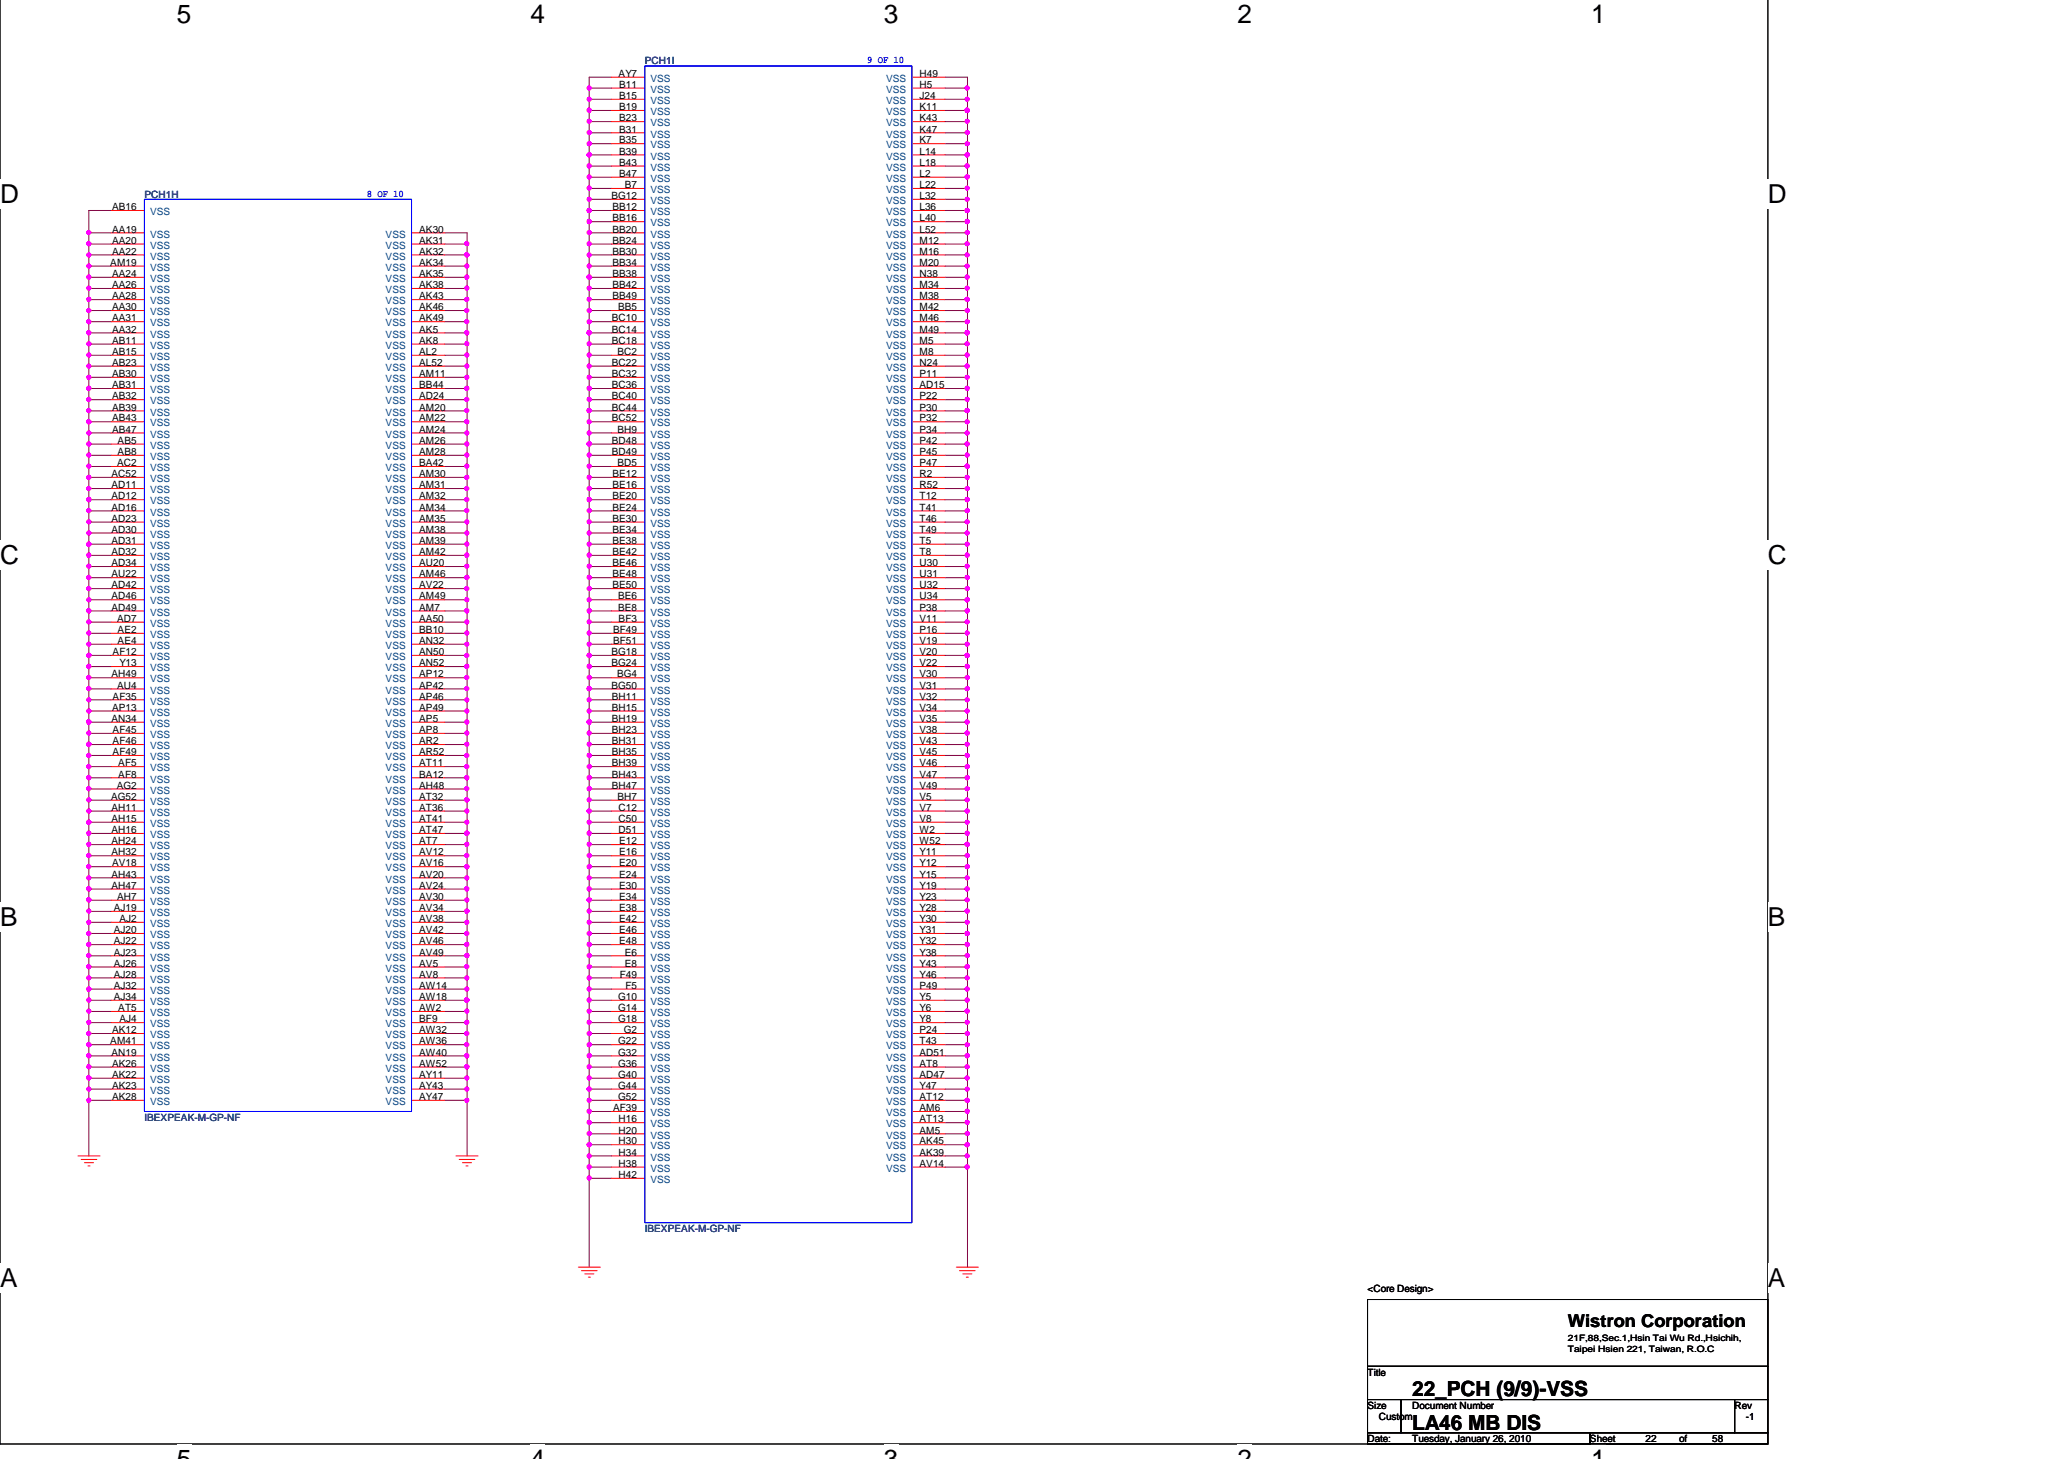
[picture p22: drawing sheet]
<svg xmlns="http://www.w3.org/2000/svg" width="297mm" height="210mm" viewBox="0 0 297 210" stroke-linecap="round" stroke-linejoin="round" font-family="sans-serif">
<defs><g id="words">
<g font-size="3.8">
<text x="25.4" y="3.3">5</text>
<text x="76.3" y="3.3">4</text>
<text x="127.2" y="3.3">3</text>
<text x="178.1" y="3.3">2</text>
<text x="229" y="3.3">1</text>
<text x="0" y="29.2">D</text>
<text x="254.4" y="29.2">D</text>
<text x="0" y="81.2">C</text>
<text x="254.4" y="81.2">C</text>
<text x="0" y="133.2">B</text>
<text x="254.4" y="133.2">B</text>
<text x="0" y="185.1">A</text>
<text x="254.4" y="185.1">A</text>
</g>
<g font-size="3">
<text x="203.2" y="200.9">22_PCH (9/9)-VSS</text>
<text x="203.2" y="205.7">LA46 MB DIS</text>
</g>
<text font-size="2.5" x="225.6" y="190.9">Wistron Corporation</text>
<g font-size="1.4">
<text x="89" y="11.1">AY7</text>
<text x="132.3" y="11.1">H49</text>
<text x="89.1" y="12.6">B11</text>
<text x="89.1" y="14.2">B15</text>
<text x="89.1" y="15.8">B19</text>
<text x="89.1" y="17.5">B23</text>
<text x="132.3" y="15.8">K11</text>
<text x="132.3" y="17.5">K43</text>
<text x="132.3" y="12.6">H5</text>
<text x="132.3" y="14.2">J24</text>
<text x="89.1" y="19.1">B31</text>
<text x="89.1" y="20.6">B35</text>
<text x="89.1" y="22.2">B39</text>
<text x="89.1" y="23.8">B43</text>
<text x="132.3" y="19.1">K47</text>
<text x="132.3" y="20.6">K7</text>
<text x="132.3" y="22.2">L14</text>
<text x="132.3" y="23.8">L18</text>
<text x="88" y="28.6">BG12</text>
<text x="89.1" y="25.5">B47</text>
<text x="89.9" y="27.1">B7</text>
<text x="132.3" y="25.5">L2</text>
<text x="132.3" y="27.1">L22</text>
<text x="132.3" y="28.6">L32</text>
<text x="16.1" y="33.5">AA19</text>
<text x="16.1" y="35.1">AA20</text>
<text x="16.1" y="30.2">AB16</text>
<text x="60.3" y="33.5">AK30</text>
<text x="60.3" y="35.1">AK31</text>
<text x="88.1" y="30.2">BB12</text>
<text x="88.1" y="31.8">BB16</text>
<text x="88.1" y="33.5">BB20</text>
<text x="88.1" y="35.1">BB24</text>
<text x="132.3" y="30.2">L36</text>
<text x="132.3" y="31.8">L40</text>
<text x="132.3" y="33.5">L52</text>
<text x="132.3" y="35.1">M12</text>
<text x="15.9" y="38.2">AM19</text>
<text x="16.1" y="36.6">AA22</text>
<text x="16.1" y="39.8">AA24</text>
<text x="16.1" y="41.5">AA26</text>
<text x="60.3" y="36.6">AK32</text>
<text x="60.3" y="38.2">AK34</text>
<text x="60.3" y="39.8">AK35</text>
<text x="60.3" y="41.5">AK38</text>
<text x="88.1" y="36.6">BB30</text>
<text x="88.1" y="38.2">BB34</text>
<text x="88.1" y="39.8">BB38</text>
<text x="88.1" y="41.5">BB42</text>
<text x="132.3" y="36.6">M16</text>
<text x="132.3" y="38.2">M20</text>
<text x="132.3" y="39.8">N38</text>
<text x="132.3" y="41.5">M34</text>
<text x="16.1" y="43.1">AA28</text>
<text x="16.1" y="44.6">AA30</text>
<text x="16.1" y="46.2">AA31</text>
<text x="16.1" y="47.9">AA32</text>
<text x="60.3" y="43.1">AK43</text>
<text x="60.3" y="44.6">AK46</text>
<text x="60.3" y="46.2">AK49</text>
<text x="60.3" y="47.9">AK5</text>
<text x="88.1" y="46.2">BC10</text>
<text x="88.1" y="47.9">BC14</text>
<text x="88.1" y="43.1">BB49</text>
<text x="88.9" y="44.6">BB5</text>
<text x="132.3" y="43.1">M38</text>
<text x="132.3" y="44.6">M42</text>
<text x="132.3" y="46.2">M46</text>
<text x="132.3" y="47.9">M49</text>
<text x="16.1" y="49.5">AB11</text>
<text x="16.1" y="51.1">AB15</text>
<text x="16.1" y="52.6">AB23</text>
<text x="60.3" y="49.5">AK8</text>
<text x="60.3" y="51.1">AL2</text>
<text x="60.3" y="52.6">AL52</text>
<text x="88.1" y="49.5">BC18</text>
<text x="88.1" y="52.6">BC22</text>
<text x="88.9" y="51.1">BC2</text>
<text x="132.3" y="49.5">M5</text>
<text x="132.3" y="51.1">M8</text>
<text x="132.3" y="52.6">N24</text>
<text x="16.1" y="54.2">AB30</text>
<text x="16.1" y="55.9">AB31</text>
<text x="16.1" y="57.5">AB32</text>
<text x="16.1" y="59.1">AB39</text>
<text x="60.3" y="54.2">AM11</text>
<text x="60.3" y="59.1">AM20</text>
<text x="60.3" y="57.5">AD24</text>
<text x="60.3" y="55.9">BB44</text>
<text x="88.1" y="54.2">BC32</text>
<text x="88.1" y="55.9">BC36</text>
<text x="88.1" y="57.5">BC40</text>
<text x="88.1" y="59.1">BC44</text>
<text x="132.3" y="54.2">P11</text>
<text x="132.3" y="57.5">P22</text>
<text x="132.3" y="59.1">P30</text>
<text x="132.3" y="55.9">AD15</text>
<text x="16.1" y="60.6">AB43</text>
<text x="16.1" y="62.2">AB47</text>
<text x="16.9" y="63.9">AB5</text>
<text x="16.9" y="65.5">AB8</text>
<text x="60.3" y="60.6">AM22</text>
<text x="60.3" y="62.2">AM24</text>
<text x="60.3" y="63.9">AM26</text>
<text x="60.3" y="65.5">AM28</text>
<text x="88.1" y="60.6">BC52</text>
<text x="88.1" y="63.9">BD48</text>
<text x="88.1" y="65.5">BD49</text>
<text x="88.9" y="62.2">BH9</text>
<text x="132.3" y="60.6">P32</text>
<text x="132.3" y="62.2">P34</text>
<text x="132.3" y="63.9">P42</text>
<text x="132.3" y="65.5">P45</text>
<text x="16" y="68.6">AC52</text>
<text x="16" y="70.2">AD11</text>
<text x="16" y="71.9">AD12</text>
<text x="16.8" y="67.1">AC2</text>
<text x="60.3" y="68.6">AM30</text>
<text x="60.3" y="70.2">AM31</text>
<text x="60.3" y="71.9">AM32</text>
<text x="60.3" y="67.1">BA42</text>
<text x="88.1" y="68.6">BE12</text>
<text x="88.1" y="70.2">BE16</text>
<text x="88.1" y="71.9">BE20</text>
<text x="88.9" y="67.1">BD5</text>
<text x="132.3" y="67.1">P47</text>
<text x="132.3" y="68.6">R2</text>
<text x="132.3" y="70.2">R52</text>
<text x="132.3" y="71.9">T12</text>
<text x="16" y="73.5">AD16</text>
<text x="16" y="75.1">AD23</text>
<text x="16" y="76.6">AD30</text>
<text x="60.3" y="73.5">AM34</text>
<text x="60.3" y="75.1">AM35</text>
<text x="60.3" y="76.6">AM38</text>
<text x="88.1" y="73.5">BE24</text>
<text x="88.1" y="75.1">BE30</text>
<text x="88.1" y="76.6">BE34</text>
<text x="132.3" y="73.5">T41</text>
<text x="132.3" y="75.1">T46</text>
<text x="132.3" y="76.6">T49</text>
<text x="16" y="78.2">AD31</text>
<text x="16" y="79.9">AD32</text>
<text x="16" y="81.5">AD34</text>
<text x="16" y="83.1">AU22</text>
<text x="60.3" y="78.2">AM39</text>
<text x="60.3" y="79.9">AM42</text>
<text x="60.3" y="81.5">AU20</text>
<text x="60.3" y="83.1">AM46</text>
<text x="88.1" y="78.2">BE38</text>
<text x="88.1" y="79.9">BE42</text>
<text x="88.1" y="81.5">BE46</text>
<text x="88.1" y="83.1">BE48</text>
<text x="132.3" y="78.2">T5</text>
<text x="132.3" y="79.9">T8</text>
<text x="132.3" y="81.5">U30</text>
<text x="132.3" y="83.1">U31</text>
<text x="16" y="84.6">AD42</text>
<text x="16" y="86.2">AD46</text>
<text x="16" y="87.9">AD49</text>
<text x="16.8" y="89.5">AD7</text>
<text x="60.3" y="84.6">AV22</text>
<text x="60.3" y="86.2">AM49</text>
<text x="60.3" y="87.9">AM7</text>
<text x="60.3" y="89.5">AA50</text>
<text x="88.1" y="84.6">BE50</text>
<text x="88.9" y="86.2">BE6</text>
<text x="88.9" y="87.9">BE8</text>
<text x="89" y="89.5">BF3</text>
<text x="132.3" y="84.6">U32</text>
<text x="132.3" y="86.2">U34</text>
<text x="132.3" y="87.9">P38</text>
<text x="132.3" y="89.5">V11</text>
<text x="16.2" y="94.2">AF12</text>
<text x="16.9" y="91.1">AE2</text>
<text x="16.9" y="92.6">AE4</text>
<text x="17.2" y="95.9">Y13</text>
<text x="60.3" y="91.1">BB10</text>
<text x="60.3" y="92.6">AN32</text>
<text x="60.3" y="94.2">AN50</text>
<text x="60.3" y="95.9">AN52</text>
<text x="88" y="94.2">BG18</text>
<text x="88" y="95.9">BG24</text>
<text x="88.2" y="91.1">BF49</text>
<text x="88.2" y="92.6">BF51</text>
<text x="132.3" y="91.1">P16</text>
<text x="132.3" y="92.6">V19</text>
<text x="132.3" y="94.2">V20</text>
<text x="132.3" y="95.9">V22</text>
<text x="16" y="97.5">AH49</text>
<text x="16.2" y="100.6">AF35</text>
<text x="16.8" y="99.1">AU4</text>
<text x="60.3" y="97.5">AP12</text>
<text x="60.3" y="99.1">AP42</text>
<text x="60.3" y="100.6">AP46</text>
<text x="88" y="99.1">BG50</text>
<text x="88.1" y="100.6">BH11</text>
<text x="88.8" y="97.5">BG4</text>
<text x="132.3" y="97.5">V30</text>
<text x="132.3" y="99.1">V31</text>
<text x="132.3" y="100.6">V32</text>
<text x="16" y="103.9">AN34</text>
<text x="16.1" y="102.2">AP13</text>
<text x="16.2" y="105.5">AF45</text>
<text x="16.2" y="107.1">AF46</text>
<text x="60.3" y="102.2">AP49</text>
<text x="60.3" y="103.9">AP5</text>
<text x="60.3" y="105.5">AP8</text>
<text x="60.3" y="107.1">AR2</text>
<text x="88.1" y="102.2">BH15</text>
<text x="88.1" y="103.9">BH19</text>
<text x="88.1" y="105.5">BH23</text>
<text x="88.1" y="107.1">BH31</text>
<text x="132.3" y="102.2">V34</text>
<text x="132.3" y="103.9">V35</text>
<text x="132.3" y="105.5">V38</text>
<text x="132.3" y="107.1">V43</text>
<text x="16.2" y="108.6">AF49</text>
<text x="16.8" y="113.5">AG2</text>
<text x="17" y="110.3">AF5</text>
<text x="17" y="111.9">AF8</text>
<text x="60.3" y="108.6">AR52</text>
<text x="60.3" y="110.3">AT11</text>
<text x="60.3" y="111.9">BA12</text>
<text x="60.3" y="113.5">AH48</text>
<text x="88.1" y="108.6">BH35</text>
<text x="88.1" y="110.3">BH39</text>
<text x="88.1" y="111.9">BH43</text>
<text x="88.1" y="113.5">BH47</text>
<text x="132.3" y="108.6">V45</text>
<text x="132.3" y="110.3">V46</text>
<text x="132.3" y="111.9">V47</text>
<text x="132.3" y="113.5">V49</text>
<text x="16" y="115.1">AG52</text>
<text x="16" y="116.6">AH11</text>
<text x="16" y="118.3">AH15</text>
<text x="16" y="119.9">AH16</text>
<text x="60.3" y="115.1">AT32</text>
<text x="60.3" y="116.6">AT36</text>
<text x="60.3" y="118.3">AT41</text>
<text x="60.3" y="119.9">AT47</text>
<text x="88.9" y="115.1">BH7</text>
<text x="89" y="116.6">C12</text>
<text x="89" y="118.3">C50</text>
<text x="89" y="119.9">D51</text>
<text x="132.3" y="115.1">V5</text>
<text x="132.3" y="116.6">V7</text>
<text x="132.3" y="118.3">V8</text>
<text x="132.3" y="119.9">W2</text>
<text x="16" y="121.5">AH24</text>
<text x="16" y="123.1">AH32</text>
<text x="16.1" y="124.6">AV18</text>
<text x="60.3" y="121.5">AT7</text>
<text x="60.3" y="123.1">AV12</text>
<text x="60.3" y="124.6">AV16</text>
<text x="89.1" y="121.5">E12</text>
<text x="89.1" y="123.1">E16</text>
<text x="89.1" y="124.6">E20</text>
<text x="132.3" y="121.5">W52</text>
<text x="132.3" y="123.1">Y11</text>
<text x="132.3" y="124.6">Y12</text>
<text x="16" y="126.3">AH43</text>
<text x="16" y="127.9">AH47</text>
<text x="16.4" y="131.1">AJ19</text>
<text x="16.8" y="129.5">AH7</text>
<text x="60.3" y="126.3">AV20</text>
<text x="60.3" y="127.9">AV24</text>
<text x="60.3" y="129.5">AV30</text>
<text x="60.3" y="131.1">AV34</text>
<text x="89.1" y="126.3">E24</text>
<text x="89.1" y="127.9">E30</text>
<text x="89.1" y="129.5">E34</text>
<text x="89.1" y="131.1">E38</text>
<text x="132.3" y="126.3">Y15</text>
<text x="132.3" y="127.9">Y19</text>
<text x="132.3" y="129.5">Y23</text>
<text x="132.3" y="131.1">Y28</text>
<text x="16.4" y="134.3">AJ20</text>
<text x="16.4" y="135.9">AJ22</text>
<text x="16.4" y="137.5">AJ23</text>
<text x="17.2" y="132.6">AJ2</text>
<text x="60.3" y="132.6">AV38</text>
<text x="60.3" y="134.3">AV42</text>
<text x="60.3" y="135.9">AV46</text>
<text x="60.3" y="137.5">AV49</text>
<text x="89.1" y="132.6">E42</text>
<text x="89.1" y="134.3">E46</text>
<text x="89.1" y="135.9">E48</text>
<text x="89.9" y="137.5">E6</text>
<text x="132.3" y="132.6">Y30</text>
<text x="132.3" y="134.3">Y31</text>
<text x="132.3" y="135.9">Y32</text>
<text x="132.3" y="137.5">Y38</text>
<text x="16.4" y="139.1">AJ26</text>
<text x="16.4" y="140.6">AJ28</text>
<text x="16.4" y="142.3">AJ32</text>
<text x="16.4" y="143.9">AJ34</text>
<text x="60.3" y="139.1">AV5</text>
<text x="60.3" y="140.6">AV8</text>
<text x="60.3" y="142.3">AW14</text>
<text x="60.3" y="143.9">AW18</text>
<text x="89" y="143.9">G10</text>
<text x="89.2" y="140.6">F49</text>
<text x="89.9" y="139.1">E8</text>
<text x="90" y="142.3">F5</text>
<text x="132.3" y="139.1">Y43</text>
<text x="132.3" y="140.6">Y46</text>
<text x="132.3" y="143.9">Y5</text>
<text x="132.3" y="142.3">P49</text>
<text x="16.1" y="148.6">AK12</text>
<text x="17" y="145.5">AT5</text>
<text x="17.2" y="147.1">AJ4</text>
<text x="60.3" y="145.5">AW2</text>
<text x="60.3" y="147.1">BF9</text>
<text x="60.3" y="148.6">AW32</text>
<text x="89" y="145.5">G14</text>
<text x="89" y="147.1">G18</text>
<text x="89.8" y="148.6">G2</text>
<text x="132.3" y="145.5">Y6</text>
<text x="132.3" y="147.1">Y8</text>
<text x="132.3" y="148.6">P24</text>
<text x="15.9" y="150.3">AM41</text>
<text x="16" y="151.9">AN19</text>
<text x="16.1" y="153.5">AK26</text>
<text x="16.1" y="155.1">AK22</text>
<text x="60.3" y="150.3">AW36</text>
<text x="60.3" y="151.9">AW40</text>
<text x="60.3" y="153.5">AW52</text>
<text x="60.3" y="155.1">AY11</text>
<text x="89" y="150.3">G22</text>
<text x="89" y="151.9">G32</text>
<text x="89" y="153.5">G36</text>
<text x="89" y="155.1">G40</text>
<text x="132.3" y="150.3">T43</text>
<text x="132.3" y="151.9">AD51</text>
<text x="132.3" y="153.5">AT8</text>
<text x="132.3" y="155.1">AD47</text>
<text x="16.1" y="156.6">AK23</text>
<text x="16.1" y="158.3">AK28</text>
<text x="60.3" y="156.6">AY43</text>
<text x="60.3" y="158.3">AY47</text>
<text x="88.2" y="159.9">AF39</text>
<text x="89" y="156.6">G44</text>
<text x="89" y="158.3">G52</text>
<text x="89" y="161.5">H16</text>
<text x="132.3" y="156.6">Y47</text>
<text x="132.3" y="158.3">AT12</text>
<text x="132.3" y="159.9">AM6</text>
<text x="132.3" y="161.5">AT13</text>
<text x="89" y="163.1">H20</text>
<text x="89" y="164.6">H30</text>
<text x="89" y="166.3">H34</text>
<text x="89" y="167.9">H38</text>
<text x="132.3" y="163.1">AM5</text>
<text x="132.3" y="164.6">AK45</text>
<text x="132.3" y="166.3">AK39</text>
<text x="132.3" y="167.9">AV14</text>
<text x="89" y="169.5">H42</text>
<text x="196.8" y="185.9">&lt;Core Design&gt;</text>
<text x="196.8" y="197.9">Title</text>
<text x="196.8" y="202.7">Size</text>
<text x="203.2" y="202.7">Document Number</text>
<text x="249.6" y="202.7">Rev</text>
<text x="196.8" y="207.5">Date:</text>
<text x="198.4" y="204.3">Custom</text>
<text x="203.2" y="207.5">Tuesday, January 26, 2010</text>
<text x="228.8" y="207.5">Sheet</text>
<text x="236.8" y="207.5">22</text>
<text x="241.6" y="207.5">of</text>
<text x="246.4" y="207.5">58</text>
<text x="251.2" y="204.3">-1</text>
</g>
<g font-size="1.4" fill="#000080">
<text x="92.8" y="9.2">PCH1I</text>
<text x="20.8" y="28.5">PCH1H</text>
<text x="20.8" y="161.3">IBEXPEAK-M-GP-NF</text>
<text x="92.8" y="177.3">IBEXPEAK-M-GP-NF</text>
</g>
<g font-size="1.4" fill="#004080">
<text x="93.6" y="11.8">VSS</text>
<text x="127.5" y="11.8">VSS</text>
<text x="93.6" y="13.3">VSS</text>
<text x="93.6" y="15">VSS</text>
<text x="93.6" y="16.6">VSS</text>
<text x="127.5" y="16.6">VSS</text>
<text x="127.5" y="13.3">VSS</text>
<text x="127.5" y="15">VSS</text>
<text x="93.6" y="18.2">VSS</text>
<text x="93.6" y="19.8">VSS</text>
<text x="93.6" y="21.4">VSS</text>
<text x="93.6" y="23">VSS</text>
<text x="127.5" y="19.8">VSS</text>
<text x="127.5" y="21.4">VSS</text>
<text x="127.5" y="23">VSS</text>
<text x="127.5" y="18.2">VSS</text>
<text x="93.6" y="24.6">VSS</text>
<text x="93.6" y="26.2">VSS</text>
<text x="93.6" y="27.8">VSS</text>
<text x="93.6" y="29.4">VSS</text>
<text x="127.5" y="24.6">VSS</text>
<text x="127.5" y="26.2">VSS</text>
<text x="127.5" y="27.8">VSS</text>
<text x="127.5" y="29.4">VSS</text>
<text x="21.6" y="34.2">VSS</text>
<text x="21.6" y="35.8">VSS</text>
<text x="21.6" y="31">VSS</text>
<text x="55.5" y="34.2">VSS</text>
<text x="55.5" y="35.8">VSS</text>
<text x="93.6" y="31">VSS</text>
<text x="93.6" y="32.6">VSS</text>
<text x="93.6" y="34.2">VSS</text>
<text x="93.6" y="35.8">VSS</text>
<text x="127.5" y="31">VSS</text>
<text x="127.5" y="32.6">VSS</text>
<text x="127.5" y="34.2">VSS</text>
<text x="127.5" y="35.8">VSS</text>
<text x="21.6" y="37.4">VSS</text>
<text x="21.6" y="40.6">VSS</text>
<text x="21.6" y="39">VSS</text>
<text x="55.5" y="37.4">VSS</text>
<text x="55.5" y="39">VSS</text>
<text x="55.5" y="40.6">VSS</text>
<text x="93.6" y="37.4">VSS</text>
<text x="93.6" y="39">VSS</text>
<text x="93.6" y="40.6">VSS</text>
<text x="127.5" y="37.4">VSS</text>
<text x="127.5" y="39">VSS</text>
<text x="127.5" y="40.6">VSS</text>
<text x="21.6" y="42.2">VSS</text>
<text x="21.6" y="43.8">VSS</text>
<text x="21.6" y="45.4">VSS</text>
<text x="21.6" y="47">VSS</text>
<text x="55.5" y="42.2">VSS</text>
<text x="55.5" y="43.8">VSS</text>
<text x="55.5" y="45.4">VSS</text>
<text x="55.5" y="47">VSS</text>
<text x="93.6" y="42.2">VSS</text>
<text x="93.6" y="43.8">VSS</text>
<text x="93.6" y="45.4">VSS</text>
<text x="93.6" y="47">VSS</text>
<text x="127.5" y="42.2">VSS</text>
<text x="127.5" y="43.8">VSS</text>
<text x="127.5" y="45.4">VSS</text>
<text x="127.5" y="47">VSS</text>
<text x="21.6" y="48.6">VSS</text>
<text x="21.6" y="50.2">VSS</text>
<text x="21.6" y="51.8">VSS</text>
<text x="21.6" y="53.4">VSS</text>
<text x="55.5" y="48.6">VSS</text>
<text x="55.5" y="50.2">VSS</text>
<text x="55.5" y="51.8">VSS</text>
<text x="55.5" y="53.4">VSS</text>
<text x="93.6" y="48.6">VSS</text>
<text x="93.6" y="50.2">VSS</text>
<text x="93.6" y="51.8">VSS</text>
<text x="93.6" y="53.4">VSS</text>
<text x="127.5" y="48.6">VSS</text>
<text x="127.5" y="50.2">VSS</text>
<text x="127.5" y="51.8">VSS</text>
<text x="127.5" y="53.4">VSS</text>
<text x="21.6" y="55">VSS</text>
<text x="21.6" y="56.6">VSS</text>
<text x="21.6" y="58.2">VSS</text>
<text x="21.6" y="59.8">VSS</text>
<text x="55.5" y="55">VSS</text>
<text x="55.5" y="59.8">VSS</text>
<text x="55.5" y="58.2">VSS</text>
<text x="55.5" y="56.6">VSS</text>
<text x="93.6" y="55">VSS</text>
<text x="93.6" y="56.6">VSS</text>
<text x="93.6" y="58.2">VSS</text>
<text x="93.6" y="59.8">VSS</text>
<text x="127.5" y="55">VSS</text>
<text x="127.5" y="58.2">VSS</text>
<text x="127.5" y="59.8">VSS</text>
<text x="127.5" y="56.6">VSS</text>
<text x="21.6" y="61.4">VSS</text>
<text x="21.6" y="63">VSS</text>
<text x="21.6" y="64.6">VSS</text>
<text x="55.5" y="61.4">VSS</text>
<text x="55.5" y="63">VSS</text>
<text x="55.5" y="64.6">VSS</text>
<text x="93.6" y="61.4">VSS</text>
<text x="93.6" y="63">VSS</text>
<text x="93.6" y="64.6">VSS</text>
<text x="127.5" y="61.4">VSS</text>
<text x="127.5" y="63">VSS</text>
<text x="127.5" y="64.6">VSS</text>
<text x="21.6" y="66.2">VSS</text>
<text x="21.6" y="67.8">VSS</text>
<text x="21.6" y="69.4">VSS</text>
<text x="21.6" y="71">VSS</text>
<text x="55.5" y="66.2">VSS</text>
<text x="55.5" y="69.4">VSS</text>
<text x="55.5" y="71">VSS</text>
<text x="55.5" y="67.8">VSS</text>
<text x="93.6" y="66.2">VSS</text>
<text x="93.6" y="67.8">VSS</text>
<text x="93.6" y="69.4">VSS</text>
<text x="93.6" y="71">VSS</text>
<text x="127.5" y="66.2">VSS</text>
<text x="127.5" y="67.8">VSS</text>
<text x="127.5" y="69.4">VSS</text>
<text x="127.5" y="71">VSS</text>
<text x="21.6" y="72.6">VSS</text>
<text x="21.6" y="74.2">VSS</text>
<text x="21.6" y="75.8">VSS</text>
<text x="21.6" y="77.4">VSS</text>
<text x="55.5" y="72.6">VSS</text>
<text x="55.5" y="74.2">VSS</text>
<text x="55.5" y="75.8">VSS</text>
<text x="55.5" y="77.4">VSS</text>
<text x="93.6" y="72.6">VSS</text>
<text x="93.6" y="74.2">VSS</text>
<text x="93.6" y="75.8">VSS</text>
<text x="93.6" y="77.4">VSS</text>
<text x="127.5" y="72.6">VSS</text>
<text x="127.5" y="74.2">VSS</text>
<text x="127.5" y="75.8">VSS</text>
<text x="127.5" y="77.4">VSS</text>
<text x="21.6" y="79">VSS</text>
<text x="21.6" y="80.6">VSS</text>
<text x="21.6" y="82.2">VSS</text>
<text x="21.6" y="83.8">VSS</text>
<text x="55.5" y="79">VSS</text>
<text x="55.5" y="80.6">VSS</text>
<text x="55.5" y="82.2">VSS</text>
<text x="55.5" y="83.8">VSS</text>
<text x="93.6" y="79">VSS</text>
<text x="93.6" y="80.6">VSS</text>
<text x="93.6" y="82.2">VSS</text>
<text x="93.6" y="83.8">VSS</text>
<text x="127.5" y="79">VSS</text>
<text x="127.5" y="80.6">VSS</text>
<text x="127.5" y="82.2">VSS</text>
<text x="127.5" y="83.8">VSS</text>
<text x="21.6" y="85.4">VSS</text>
<text x="21.6" y="87">VSS</text>
<text x="21.6" y="88.6">VSS</text>
<text x="55.5" y="85.4">VSS</text>
<text x="55.5" y="87">VSS</text>
<text x="55.5" y="88.6">VSS</text>
<text x="93.6" y="85.4">VSS</text>
<text x="93.6" y="87">VSS</text>
<text x="93.6" y="88.6">VSS</text>
<text x="127.5" y="85.4">VSS</text>
<text x="127.5" y="87">VSS</text>
<text x="127.5" y="88.6">VSS</text>
<text x="21.6" y="90.2">VSS</text>
<text x="21.6" y="91.8">VSS</text>
<text x="21.6" y="93.4">VSS</text>
<text x="21.6" y="95">VSS</text>
<text x="55.5" y="91.8">VSS</text>
<text x="55.5" y="93.4">VSS</text>
<text x="55.5" y="95">VSS</text>
<text x="55.5" y="90.2">VSS</text>
<text x="93.6" y="90.2">VSS</text>
<text x="93.6" y="91.8">VSS</text>
<text x="93.6" y="93.4">VSS</text>
<text x="93.6" y="95">VSS</text>
<text x="127.5" y="90.2">VSS</text>
<text x="127.5" y="91.8">VSS</text>
<text x="127.5" y="93.4">VSS</text>
<text x="127.5" y="95">VSS</text>
<text x="21.6" y="101.4">VSS</text>
<text x="21.6" y="96.6">VSS</text>
<text x="21.6" y="99.8">VSS</text>
<text x="21.6" y="98.2">VSS</text>
<text x="55.5" y="96.6">VSS</text>
<text x="55.5" y="98.2">VSS</text>
<text x="55.5" y="99.8">VSS</text>
<text x="55.5" y="101.4">VSS</text>
<text x="93.6" y="96.6">VSS</text>
<text x="93.6" y="98.2">VSS</text>
<text x="93.6" y="99.8">VSS</text>
<text x="93.6" y="101.4">VSS</text>
<text x="127.5" y="96.6">VSS</text>
<text x="127.5" y="98.2">VSS</text>
<text x="127.5" y="99.8">VSS</text>
<text x="127.5" y="101.4">VSS</text>
<text x="21.6" y="103">VSS</text>
<text x="21.6" y="106.2">VSS</text>
<text x="21.6" y="107.8">VSS</text>
<text x="21.6" y="104.6">VSS</text>
<text x="55.5" y="103">VSS</text>
<text x="55.5" y="104.6">VSS</text>
<text x="55.5" y="106.2">VSS</text>
<text x="55.5" y="107.8">VSS</text>
<text x="93.6" y="103">VSS</text>
<text x="93.6" y="104.6">VSS</text>
<text x="93.6" y="106.2">VSS</text>
<text x="93.6" y="107.8">VSS</text>
<text x="127.5" y="103">VSS</text>
<text x="127.5" y="104.6">VSS</text>
<text x="127.5" y="106.2">VSS</text>
<text x="127.5" y="107.8">VSS</text>
<text x="21.6" y="109.4">VSS</text>
<text x="21.6" y="111">VSS</text>
<text x="21.6" y="112.6">VSS</text>
<text x="55.5" y="109.4">VSS</text>
<text x="55.5" y="111">VSS</text>
<text x="55.5" y="112.6">VSS</text>
<text x="93.6" y="109.4">VSS</text>
<text x="93.6" y="111">VSS</text>
<text x="93.6" y="112.6">VSS</text>
<text x="127.5" y="109.4">VSS</text>
<text x="127.5" y="111">VSS</text>
<text x="127.5" y="112.6">VSS</text>
<text x="21.6" y="114.2">VSS</text>
<text x="21.6" y="115.8">VSS</text>
<text x="21.6" y="117.4">VSS</text>
<text x="21.6" y="119">VSS</text>
<text x="55.5" y="115.8">VSS</text>
<text x="55.5" y="117.4">VSS</text>
<text x="55.5" y="119">VSS</text>
<text x="55.5" y="114.2">VSS</text>
<text x="93.6" y="114.2">VSS</text>
<text x="93.6" y="115.8">VSS</text>
<text x="93.6" y="117.4">VSS</text>
<text x="93.6" y="119">VSS</text>
<text x="127.5" y="114.2">VSS</text>
<text x="127.5" y="115.8">VSS</text>
<text x="127.5" y="117.4">VSS</text>
<text x="127.5" y="119">VSS</text>
<text x="21.6" y="120.6">VSS</text>
<text x="21.6" y="122.2">VSS</text>
<text x="21.6" y="123.8">VSS</text>
<text x="21.6" y="125.4">VSS</text>
<text x="55.5" y="120.6">VSS</text>
<text x="55.5" y="122.2">VSS</text>
<text x="55.5" y="123.8">VSS</text>
<text x="55.5" y="125.4">VSS</text>
<text x="93.6" y="120.6">VSS</text>
<text x="93.6" y="122.2">VSS</text>
<text x="93.6" y="123.8">VSS</text>
<text x="93.6" y="125.4">VSS</text>
<text x="127.5" y="120.6">VSS</text>
<text x="127.5" y="122.2">VSS</text>
<text x="127.5" y="123.8">VSS</text>
<text x="127.5" y="125.4">VSS</text>
<text x="21.6" y="127">VSS</text>
<text x="21.6" y="128.6">VSS</text>
<text x="21.6" y="130.2">VSS</text>
<text x="21.6" y="131.8">VSS</text>
<text x="55.5" y="127">VSS</text>
<text x="55.5" y="128.6">VSS</text>
<text x="55.5" y="130.2">VSS</text>
<text x="55.5" y="131.8">VSS</text>
<text x="93.6" y="127">VSS</text>
<text x="93.6" y="128.6">VSS</text>
<text x="93.6" y="130.2">VSS</text>
<text x="93.6" y="131.8">VSS</text>
<text x="127.5" y="127">VSS</text>
<text x="127.5" y="128.6">VSS</text>
<text x="127.5" y="130.2">VSS</text>
<text x="127.5" y="131.8">VSS</text>
<text x="21.6" y="133.4">VSS</text>
<text x="21.6" y="135">VSS</text>
<text x="21.6" y="136.6">VSS</text>
<text x="55.5" y="133.4">VSS</text>
<text x="55.5" y="135">VSS</text>
<text x="55.5" y="136.6">VSS</text>
<text x="93.6" y="133.4">VSS</text>
<text x="93.6" y="135">VSS</text>
<text x="93.6" y="136.6">VSS</text>
<text x="127.5" y="133.4">VSS</text>
<text x="127.5" y="135">VSS</text>
<text x="127.5" y="136.6">VSS</text>
<text x="21.6" y="138.2">VSS</text>
<text x="21.6" y="139.8">VSS</text>
<text x="21.6" y="141.4">VSS</text>
<text x="21.6" y="143">VSS</text>
<text x="55.5" y="138.2">VSS</text>
<text x="55.5" y="139.8">VSS</text>
<text x="55.5" y="141.4">VSS</text>
<text x="55.5" y="143">VSS</text>
<text x="93.6" y="138.2">VSS</text>
<text x="93.6" y="139.8">VSS</text>
<text x="93.6" y="141.4">VSS</text>
<text x="93.6" y="143">VSS</text>
<text x="127.5" y="138.2">VSS</text>
<text x="127.5" y="139.8">VSS</text>
<text x="127.5" y="141.4">VSS</text>
<text x="127.5" y="143">VSS</text>
<text x="21.6" y="144.6">VSS</text>
<text x="21.6" y="146.2">VSS</text>
<text x="21.6" y="147.8">VSS</text>
<text x="21.6" y="149.4">VSS</text>
<text x="55.5" y="144.6">VSS</text>
<text x="55.5" y="146.2">VSS</text>
<text x="55.5" y="147.8">VSS</text>
<text x="55.5" y="149.4">VSS</text>
<text x="93.6" y="144.6">VSS</text>
<text x="93.6" y="146.2">VSS</text>
<text x="93.6" y="147.8">VSS</text>
<text x="93.6" y="149.4">VSS</text>
<text x="127.5" y="144.6">VSS</text>
<text x="127.5" y="146.2">VSS</text>
<text x="127.5" y="147.8">VSS</text>
<text x="127.5" y="149.4">VSS</text>
<text x="21.6" y="154.2">VSS</text>
<text x="21.6" y="155.8">VSS</text>
<text x="21.6" y="151">VSS</text>
<text x="21.6" y="152.6">VSS</text>
<text x="55.5" y="151">VSS</text>
<text x="55.5" y="152.6">VSS</text>
<text x="55.5" y="154.2">VSS</text>
<text x="55.5" y="155.8">VSS</text>
<text x="93.6" y="151">VSS</text>
<text x="93.6" y="152.6">VSS</text>
<text x="93.6" y="154.2">VSS</text>
<text x="93.6" y="155.8">VSS</text>
<text x="127.5" y="151">VSS</text>
<text x="127.5" y="152.6">VSS</text>
<text x="127.5" y="154.2">VSS</text>
<text x="127.5" y="155.8">VSS</text>
<text x="21.6" y="157.4">VSS</text>
<text x="21.6" y="159">VSS</text>
<text x="55.5" y="157.4">VSS</text>
<text x="55.5" y="159">VSS</text>
<text x="93.6" y="157.4">VSS</text>
<text x="93.6" y="159">VSS</text>
<text x="93.6" y="160.6">VSS</text>
<text x="127.5" y="157.4">VSS</text>
<text x="127.5" y="159">VSS</text>
<text x="127.5" y="160.6">VSS</text>
<text x="93.6" y="162.2">VSS</text>
<text x="93.6" y="163.8">VSS</text>
<text x="93.6" y="165.4">VSS</text>
<text x="93.6" y="167">VSS</text>
<text x="127.5" y="162.2">VSS</text>
<text x="127.5" y="163.8">VSS</text>
<text x="127.5" y="165.4">VSS</text>
<text x="127.5" y="167">VSS</text>
<text x="93.6" y="168.6">VSS</text>
<text x="93.6" y="170.2">VSS</text>
<text x="127.5" y="168.6">VSS</text>
</g>
<g font-size="1.4" fill="#00f">
<text x="124.8" y="9.1">9 OF 10</text>
<text x="52.8" y="28.3">8 OF 10</text>
</g>
<g font-size="1.3">
<text x="225.6" y="192.9">21F,88,Sec.1,Hsin Tai Wu Rd.,Hsichih,</text>
<text x="225.6" y="194.5">Taipei Hsien 221, Taiwan, R.O.C</text>
</g>
</g></defs>
<path d="M0 -.1v207.8h254.4v-207.8" fill="none" stroke="#000" stroke-width=".14"/>
<g fill="#fff">
<path d="M25.4 -.1h2.2v4.2h-2.2z"/>
<path d="M25.4 207.7h2.2v2.2h-2.2z"/>
<path d="M76.3 -.1h2.1v4.2h-2.1z"/>
<path d="M76.3 207.7h2.1v2.2h-2.1z"/>
<path d="M127.2 -.1h2.1v4.2h-2.1z"/>
<path d="M127.2 207.7h2.1v2.2h-2.1z"/>
<path d="M178.1 -.1h2.1v4.2h-2.1z"/>
<path d="M178.1 207.7h2.1v2.2h-2.1z"/>
<path d="M229 -.1h2.1v4.2h-2.1z"/>
<path d="M229 207.7h2.1v2.2h-2.1z"/>
<path d="M0 25.8h2.8v4.3h-2.8z"/>
<path d="M254.4 25.8h2.8v4.3h-2.8z"/>
<path d="M0 77.8h2.8v4.2h-2.8z"/>
<path d="M254.4 77.8h2.8v4.2h-2.8z"/>
<path d="M0 129.8h2.5v4.2h-2.5z"/>
<path d="M254.4 129.8h2.6v4.2h-2.6z"/>
<path d="M0 181.7h2.5v4.2h-2.5z"/>
<path d="M254.4 181.7h2.6v4.2h-2.6z"/>
</g>
<g fill="none" stroke="#800040" stroke-width=".14">
<path d="M84.8 12.7h3.2M84.8 14.3h3.2M84.8 15.9h3.2M84.8 17.5h3.2M84.8 19.1h3.2M88 11.1h-3.2v171.2M136 11.1h3.2v171.2M136 12.7h3.2M136 14.3h3.2M136 15.9h3.2M136 17.5h3.2M136 19.1h3.2"/>
<path d="M12.8 33.5h3.2M12.8 35.1h3.2M12.8 36.7h3.2M12.8 38.3h3.2M12.8 39.9h3.2M16 30.3h-3.2v136M64 33.5h3.2v132.8M64 35.1h3.2M64 36.7h3.2M64 38.3h3.2M64 39.9h3.2M84.8 33.5h3.2"/>
<path d="M84.8 20.7h3.2M84.8 22.3h3.2M84.8 23.9h3.2M84.8 25.5h3.2M84.8 27.1h3.2M84.8 28.7h3.2M84.8 30.3h3.2M84.8 31.9h3.2M84.8 35.1h3.2M84.8 36.7h3.2M84.8 38.3h3.2M84.8 39.9h3.2"/>
<path d="M136 33.5h3.2M136 20.7h3.2M136 22.3h3.2M136 23.9h3.2M136 25.5h3.2M136 27.1h3.2M136 28.7h3.2M136 30.3h3.2M136 31.9h3.2M136 35.1h3.2M136 36.7h3.2M136 38.3h3.2"/>
<path d="M136 39.9h3.2M12.8 41.5h3.2M12.8 43.1h3.2M12.8 44.7h3.2M12.8 46.3h3.2M12.8 47.9h3.2M12.8 49.5h3.2M12.8 51.1h3.2M12.8 52.7h3.2M12.8 54.3h3.2M12.8 55.9h3.2M12.8 57.5h3.2"/>
<path d="M12.8 59.1h3.2M64 41.5h3.2M64 43.1h3.2M64 44.7h3.2M64 46.3h3.2M64 47.9h3.2M64 49.5h3.2M64 51.1h3.2M64 52.7h3.2M64 54.3h3.2M64 55.9h3.2M64 57.5h3.2"/>
<path d="M64 59.1h3.2M84.8 41.5h3.2M84.8 43.1h3.2M84.8 44.7h3.2M84.8 46.3h3.2M84.8 47.9h3.2M84.8 49.5h3.2M84.8 51.1h3.2M84.8 52.7h3.2M84.8 54.3h3.2M84.8 55.9h3.2M84.8 57.5h3.2"/>
<path d="M84.8 59.1h3.2M136 41.5h3.2M136 43.1h3.2M136 44.7h3.2M136 46.3h3.2M136 47.9h3.2M136 49.5h3.2M136 51.1h3.2M136 52.7h3.2M136 54.3h3.2M136 55.9h3.2M136 57.5h3.2"/>
<path d="M136 59.1h3.2M12.8 60.7h3.2M12.8 62.3h3.2M12.8 63.9h3.2M12.8 65.5h3.2M12.8 67.1h3.2M12.8 68.7h3.2M12.8 70.3h3.2M12.8 71.9h3.2M12.8 73.5h3.2M12.8 75.1h3.2M12.8 76.7h3.2"/>
<path d="M12.8 78.3h3.2M12.8 79.9h3.2M64 60.7h3.2M64 62.3h3.2M64 63.9h3.2M64 65.5h3.2M64 67.1h3.2M64 68.7h3.2M64 70.3h3.2M64 71.9h3.2M64 73.5h3.2M64 75.1h3.2"/>
<path d="M64 76.7h3.2M64 78.3h3.2M64 79.9h3.2M84.8 60.7h3.2M84.8 62.3h3.2M84.8 63.9h3.2M84.8 65.5h3.2M84.8 67.1h3.2M84.8 68.7h3.2M84.8 70.3h3.2M84.8 71.9h3.2M84.8 73.5h3.2"/>
<path d="M84.8 75.1h3.2M84.8 76.7h3.2M84.8 78.3h3.2M84.8 79.9h3.2M136 60.7h3.2M136 62.3h3.2M136 63.9h3.2M136 65.5h3.2M136 67.1h3.2M136 68.7h3.2M136 70.3h3.2M136 71.9h3.2"/>
<path d="M136 73.5h3.2M136 75.1h3.2M136 76.7h3.2M136 78.3h3.2M136 79.9h3.2M12.8 84.7h3.2M12.8 86.3h3.2M12.8 87.9h3.2M12.8 89.5h3.2M12.8 91.1h3.2M12.8 92.7h3.2M12.8 94.3h3.2"/>
<path d="M12.8 95.9h3.2M12.8 97.5h3.2M12.8 99.1h3.2M12.8 81.5h3.2M12.8 83.1h3.2M64 84.7h3.2M64 86.3h3.2M64 87.9h3.2M64 89.5h3.2M64 91.1h3.2M64 92.7h3.2M64 94.3h3.2"/>
<path d="M64 95.9h3.2M64 97.5h3.2M64 99.1h3.2M64 81.5h3.2M64 83.1h3.2M84.8 84.7h3.2M84.8 86.3h3.2M84.8 87.9h3.2M84.8 89.5h3.2M84.8 91.1h3.2M84.8 92.7h3.2M84.8 94.3h3.2"/>
<path d="M84.8 95.9h3.2M84.8 97.5h3.2M84.8 99.1h3.2M84.8 81.5h3.2M84.8 83.1h3.2M136 84.7h3.2M136 86.3h3.2M136 87.9h3.2M136 89.5h3.2M136 91.1h3.2M136 92.7h3.2M136 94.3h3.2"/>
<path d="M136 95.9h3.2M136 97.5h3.2M136 99.1h3.2M136 81.5h3.2M136 83.1h3.2M12.8 113.5h3.2M12.8 115.1h3.2M12.8 116.7h3.2M12.8 118.3h3.2M12.8 119.9h3.2M12.8 100.7h3.2M12.8 102.3h3.2"/>
<path d="M12.8 103.9h3.2M12.8 105.5h3.2M12.8 107.1h3.2M12.8 108.7h3.2M12.8 110.3h3.2M12.8 111.9h3.2M64 113.5h3.2M64 115.1h3.2M64 116.7h3.2M64 118.3h3.2M64 119.9h3.2M64 100.7h3.2"/>
<path d="M64 102.3h3.2M64 103.9h3.2M64 105.5h3.2M64 107.1h3.2M64 108.7h3.2M64 110.3h3.2M64 111.9h3.2M84.8 113.5h3.2M84.8 115.1h3.2M84.8 116.7h3.2M84.8 118.3h3.2M84.8 119.9h3.2"/>
<path d="M84.8 100.7h3.2M84.8 102.3h3.2M84.8 103.9h3.2M84.8 105.5h3.2M84.8 107.1h3.2M84.8 108.7h3.2M84.8 110.3h3.2M84.8 111.9h3.2M136 113.5h3.2M136 115.1h3.2M136 116.7h3.2M136 118.3h3.2"/>
<path d="M136 119.9h3.2M136 100.7h3.2M136 102.3h3.2M136 103.9h3.2M136 105.5h3.2M136 107.1h3.2M136 108.7h3.2M136 110.3h3.2M136 111.9h3.2M12.8 121.5h3.2M12.8 123.1h3.2M12.8 124.7h3.2"/>
<path d="M12.8 126.3h3.2M12.8 127.9h3.2M12.8 129.5h3.2M12.8 131.1h3.2M12.8 132.7h3.2M12.8 134.3h3.2M12.8 135.9h3.2M12.8 137.5h3.2M12.8 139.1h3.2M64 121.5h3.2M64 123.1h3.2M64 124.7h3.2"/>
<path d="M64 126.3h3.2M64 127.9h3.2M64 129.5h3.2M64 131.1h3.2M64 132.7h3.2M64 134.3h3.2M64 135.9h3.2M64 137.5h3.2M64 139.1h3.2M84.8 121.5h3.2M84.8 123.1h3.2M84.8 124.7h3.2"/>
<path d="M84.8 126.3h3.2M84.8 127.9h3.2M84.8 129.5h3.2M84.8 131.1h3.2M84.8 132.7h3.2M84.8 134.3h3.2M84.8 135.9h3.2M84.8 137.5h3.2M84.8 139.1h3.2M136 121.5h3.2M136 123.1h3.2M136 124.7h3.2"/>
<path d="M136 126.3h3.2M136 127.9h3.2M136 129.5h3.2M136 131.1h3.2M136 132.7h3.2M136 134.3h3.2M136 135.9h3.2M136 137.5h3.2M136 139.1h3.2M12.8 140.7h3.2M12.8 142.3h3.2M12.8 143.9h3.2"/>
<path d="M12.8 145.5h3.2M12.8 147.1h3.2M12.8 148.7h3.2M12.8 150.3h3.2M12.8 151.9h3.2M12.8 153.5h3.2M12.8 155.1h3.2M12.8 156.7h3.2M12.8 158.3h3.2M64 140.7h3.2M64 142.3h3.2M64 143.9h3.2"/>
<path d="M64 145.5h3.2M64 147.1h3.2M64 148.7h3.2M64 150.3h3.2M64 151.9h3.2M64 153.5h3.2M64 155.1h3.2M64 156.7h3.2M64 158.3h3.2M84.8 140.7h3.2M84.8 142.3h3.2M84.8 143.9h3.2"/>
<path d="M84.8 145.5h3.2M84.8 147.1h3.2M84.8 148.7h3.2M84.8 150.3h3.2M84.8 151.9h3.2M84.8 153.5h3.2M84.8 155.1h3.2M84.8 156.7h3.2M84.8 158.3h3.2M84.8 159.9h3.2M136 140.7h3.2M136 142.3h3.2"/>
<path d="M136 143.9h3.2M136 145.5h3.2M136 147.1h3.2M136 148.7h3.2M136 150.3h3.2M136 151.9h3.2M136 153.5h3.2M136 155.1h3.2M136 156.7h3.2M136 158.3h3.2M136 159.9h3.2M84.8 161.5h3.2"/>
<path d="M84.8 163.1h3.2M84.8 164.7h3.2M84.8 166.3h3.2M84.8 167.9h3.2M84.8 169.5h3.2M136 161.5h3.2M136 163.1h3.2M136 164.7h3.2M136 166.3h3.2M136 167.9h3.2"/>
</g>
<g fill="#f0f" stroke="#f0f" stroke-width=".14">
<circle cx="67.2" cy="115.1" r=".3"/>
<circle cx="12.8" cy="94.3" r=".3"/>
<circle cx="12.8" cy="84.7" r=".3"/>
<circle cx="12.8" cy="92.7" r=".3"/>
<circle cx="12.8" cy="95.9" r=".31"/>
<circle cx="12.8" cy="87.9" r=".31"/>
<circle cx="12.8" cy="86.3" r=".3"/>
<circle cx="84.8" cy="116.7" r=".3"/>
<circle cx="12.8" cy="89.5" r=".3"/>
<circle cx="84.8" cy="127.9" r=".31"/>
<circle cx="84.8" cy="129.5" r=".3"/>
<circle cx="67.2" cy="124.7" r=".3"/>
<circle cx="67.2" cy="131.1" r=".3"/>
<circle cx="67.2" cy="132.7" r=".3"/>
<circle cx="67.2" cy="126.3" r=".3"/>
<circle cx="67.2" cy="135.9" r=".31"/>
<circle cx="67.2" cy="129.5" r=".3"/>
<circle cx="139.2" cy="41.5" r=".3"/>
<circle cx="139.2" cy="43.1" r=".3"/>
<circle cx="139.2" cy="46.3" r=".3"/>
<circle cx="139.2" cy="47.9" r=".31"/>
<circle cx="139.2" cy="52.7" r=".3"/>
<circle cx="139.2" cy="57.5" r=".3"/>
<circle cx="139.2" cy="59.1" r=".3"/>
<circle cx="139.2" cy="62.3" r=".3"/>
<circle cx="139.2" cy="63.9" r=".31"/>
<circle cx="139.2" cy="65.5" r=".3"/>
<circle cx="67.2" cy="35.1" r=".3"/>
<circle cx="67.2" cy="43.1" r=".3"/>
<circle cx="67.2" cy="41.5" r=".3"/>
<circle cx="67.2" cy="39.9" r=".31"/>
<circle cx="67.2" cy="38.3" r=".3"/>
<circle cx="67.2" cy="36.7" r=".3"/>
<circle cx="67.2" cy="46.3" r=".3"/>
<circle cx="67.2" cy="44.7" r=".3"/>
<circle cx="12.8" cy="151.9" r=".31"/>
<circle cx="12.8" cy="156.7" r=".3"/>
<circle cx="12.8" cy="68.7" r=".3"/>
<circle cx="67.2" cy="127.9" r=".31"/>
<circle cx="12.8" cy="103.9" r=".31"/>
<circle cx="12.8" cy="91.1" r=".3"/>
<circle cx="12.8" cy="147.1" r=".3"/>
<circle cx="67.2" cy="111.9" r=".31"/>
<circle cx="12.8" cy="124.7" r=".3"/>
<circle cx="12.8" cy="113.5" r=".3"/>
<circle cx="67.2" cy="156.7" r=".3"/>
<circle cx="12.8" cy="139.1" r=".3"/>
<circle cx="12.8" cy="75.1" r=".3"/>
<circle cx="12.8" cy="107.1" r=".3"/>
<circle cx="67.2" cy="121.5" r=".3"/>
<circle cx="67.2" cy="116.7" r=".3"/>
<circle cx="67.2" cy="78.3" r=".3"/>
<circle cx="67.2" cy="134.3" r=".3"/>
<circle cx="12.8" cy="108.7" r=".3"/>
<circle cx="12.8" cy="102.3" r=".3"/>
<circle cx="12.8" cy="97.5" r=".3"/>
<circle cx="12.8" cy="105.5" r=".3"/>
<circle cx="12.8" cy="99.1" r=".3"/>
<circle cx="12.8" cy="100.7" r=".3"/>
<circle cx="12.8" cy="57.5" r=".3"/>
<circle cx="67.2" cy="150.3" r=".3"/>
<circle cx="67.2" cy="137.5" r=".3"/>
<circle cx="84.8" cy="156.7" r=".3"/>
<circle cx="84.8" cy="163.1" r=".3"/>
<circle cx="67.2" cy="140.7" r=".3"/>
<circle cx="67.2" cy="142.3" r=".3"/>
<circle cx="67.2" cy="143.9" r=".31"/>
<circle cx="67.2" cy="139.1" r=".3"/>
<circle cx="67.2" cy="148.7" r=".3"/>
<circle cx="67.2" cy="147.1" r=".3"/>
<circle cx="67.2" cy="145.5" r=".3"/>
<circle cx="84.8" cy="19.1" r=".3"/>
<circle cx="84.8" cy="20.7" r=".3"/>
<circle cx="84.8" cy="22.3" r=".3"/>
<circle cx="84.8" cy="51.1" r=".3"/>
<circle cx="84.8" cy="44.7" r=".3"/>
<circle cx="84.8" cy="38.3" r=".3"/>
<circle cx="84.8" cy="31.9" r=".31"/>
<circle cx="84.8" cy="25.5" r=".3"/>
<circle cx="84.8" cy="159.9" r=".31"/>
<circle cx="84.8" cy="169.5" r=".3"/>
<circle cx="84.8" cy="166.3" r=".3"/>
<circle cx="12.8" cy="115.1" r=".3"/>
<circle cx="12.8" cy="116.7" r=".3"/>
<circle cx="12.8" cy="118.3" r=".3"/>
<circle cx="12.8" cy="110.3" r=".3"/>
<circle cx="12.8" cy="111.9" r=".31"/>
<circle cx="84.8" cy="110.3" r=".3"/>
<circle cx="84.8" cy="108.7" r=".3"/>
<circle cx="84.8" cy="107.1" r=".3"/>
<circle cx="84.8" cy="97.5" r=".3"/>
<circle cx="84.8" cy="70.3" r=".3"/>
<circle cx="84.8" cy="68.7" r=".3"/>
<circle cx="84.8" cy="14.3" r=".3"/>
<circle cx="84.8" cy="155.1" r=".3"/>
<circle cx="12.8" cy="121.5" r=".3"/>
<circle cx="12.8" cy="119.9" r=".31"/>
<circle cx="67.2" cy="59.1" r=".3"/>
<circle cx="67.2" cy="57.5" r=".3"/>
<circle cx="67.2" cy="55.9" r=".31"/>
<circle cx="67.2" cy="54.3" r=".3"/>
<circle cx="67.2" cy="52.7" r=".3"/>
<circle cx="84.8" cy="151.9" r=".31"/>
<circle cx="84.8" cy="150.3" r=".3"/>
<circle cx="84.8" cy="148.7" r=".3"/>
<circle cx="84.8" cy="105.5" r=".3"/>
<circle cx="84.8" cy="103.9" r=".31"/>
<circle cx="67.2" cy="47.9" r=".31"/>
<circle cx="67.2" cy="51.1" r=".3"/>
<circle cx="67.2" cy="49.5" r=".3"/>
<circle cx="84.8" cy="49.5" r=".3"/>
<circle cx="84.8" cy="47.9" r=".31"/>
<circle cx="84.8" cy="35.1" r=".3"/>
<circle cx="84.8" cy="81.5" r=".3"/>
<circle cx="84.8" cy="79.9" r=".31"/>
<circle cx="84.8" cy="147.1" r=".3"/>
<circle cx="84.8" cy="145.5" r=".3"/>
<circle cx="84.8" cy="143.9" r=".31"/>
<circle cx="84.8" cy="83.1" r=".3"/>
<circle cx="84.8" cy="89.5" r=".3"/>
<circle cx="84.8" cy="87.9" r=".31"/>
<circle cx="84.8" cy="86.3" r=".3"/>
<circle cx="84.8" cy="63.9" r=".31"/>
<circle cx="84.8" cy="39.9" r=".31"/>
<circle cx="84.8" cy="78.3" r=".3"/>
<circle cx="84.8" cy="54.3" r=".3"/>
<circle cx="84.8" cy="52.7" r=".3"/>
<circle cx="84.8" cy="28.7" r=".3"/>
<circle cx="84.8" cy="124.7" r=".3"/>
<circle cx="84.8" cy="123.1" r=".3"/>
<circle cx="84.8" cy="115.1" r=".3"/>
<circle cx="84.8" cy="33.5" r=".3"/>
<circle cx="84.8" cy="158.3" r=".3"/>
<circle cx="84.8" cy="111.9" r=".31"/>
<circle cx="84.8" cy="131.1" r=".3"/>
<circle cx="84.8" cy="121.5" r=".3"/>
<circle cx="84.8" cy="119.9" r=".31"/>
<circle cx="84.8" cy="118.3" r=".3"/>
<circle cx="84.8" cy="73.5" r=".3"/>
<circle cx="84.8" cy="71.9" r=".31"/>
<circle cx="84.8" cy="59.1" r=".3"/>
<circle cx="84.8" cy="99.1" r=".3"/>
<circle cx="84.8" cy="84.7" r=".3"/>
<circle cx="84.8" cy="30.3" r=".3"/>
<circle cx="84.8" cy="23.9" r=".31"/>
<circle cx="84.8" cy="15.9" r=".31"/>
<circle cx="84.8" cy="164.7" r=".3"/>
<circle cx="84.8" cy="94.3" r=".3"/>
<circle cx="84.8" cy="67.1" r=".3"/>
<circle cx="84.8" cy="65.5" r=".3"/>
<circle cx="84.8" cy="41.5" r=".3"/>
<circle cx="84.8" cy="12.7" r=".3"/>
<circle cx="84.8" cy="142.3" r=".3"/>
<circle cx="84.8" cy="140.7" r=".3"/>
<circle cx="84.8" cy="139.1" r=".3"/>
<circle cx="84.8" cy="137.5" r=".3"/>
<circle cx="84.8" cy="135.9" r=".31"/>
<circle cx="84.8" cy="134.3" r=".3"/>
<circle cx="84.8" cy="132.7" r=".3"/>
<circle cx="84.8" cy="76.7" r=".3"/>
<circle cx="84.8" cy="75.1" r=".3"/>
<circle cx="139.2" cy="15.9" r=".31"/>
<circle cx="139.2" cy="19.1" r=".3"/>
<circle cx="139.2" cy="20.7" r=".3"/>
<circle cx="139.2" cy="22.3" r=".3"/>
<circle cx="139.2" cy="23.9" r=".31"/>
<circle cx="139.2" cy="25.5" r=".3"/>
<circle cx="139.2" cy="28.7" r=".3"/>
<circle cx="139.2" cy="30.3" r=".3"/>
<circle cx="139.2" cy="33.5" r=".3"/>
<circle cx="139.2" cy="35.1" r=".3"/>
<circle cx="139.2" cy="36.7" r=".3"/>
<circle cx="139.2" cy="38.3" r=".3"/>
<circle cx="139.2" cy="39.9" r=".31"/>
<circle cx="67.2" cy="153.5" r=".3"/>
<circle cx="67.2" cy="151.9" r=".31"/>
<circle cx="67.2" cy="155.1" r=".3"/>
<circle cx="67.2" cy="158.3" r=".3"/>
<circle cx="139.2" cy="143.9" r=".31"/>
<circle cx="139.2" cy="145.5" r=".3"/>
<circle cx="139.2" cy="148.7" r=".3"/>
<circle cx="139.2" cy="150.3" r=".3"/>
<circle cx="139.2" cy="151.9" r=".31"/>
<circle cx="139.2" cy="153.5" r=".3"/>
<circle cx="139.2" cy="155.1" r=".3"/>
<circle cx="139.2" cy="156.7" r=".3"/>
<circle cx="139.2" cy="158.3" r=".3"/>
<circle cx="139.2" cy="163.1" r=".3"/>
<circle cx="139.2" cy="164.7" r=".3"/>
<circle cx="12.8" cy="127.9" r=".31"/>
<circle cx="12.8" cy="129.5" r=".3"/>
<circle cx="12.8" cy="131.1" r=".3"/>
<circle cx="12.8" cy="126.3" r=".3"/>
<circle cx="12.8" cy="134.3" r=".3"/>
<circle cx="139.2" cy="167.9" r=".31"/>
<circle cx="12.8" cy="132.7" r=".3"/>
<circle cx="12.8" cy="123.1" r=".3"/>
<circle cx="67.2" cy="71.9" r=".31"/>
<circle cx="67.2" cy="70.3" r=".3"/>
<circle cx="67.2" cy="68.7" r=".3"/>
<circle cx="67.2" cy="67.1" r=".3"/>
<circle cx="67.2" cy="65.5" r=".3"/>
<circle cx="67.2" cy="63.9" r=".31"/>
<circle cx="67.2" cy="60.7" r=".3"/>
<circle cx="67.2" cy="62.3" r=".3"/>
<circle cx="139.2" cy="17.5" r=".3"/>
<circle cx="139.2" cy="60.7" r=".3"/>
<circle cx="139.2" cy="107.1" r=".3"/>
<circle cx="139.2" cy="55.9" r=".31"/>
<circle cx="139.2" cy="44.7" r=".3"/>
<circle cx="139.2" cy="67.1" r=".3"/>
<circle cx="139.2" cy="95.9" r=".31"/>
<circle cx="139.2" cy="134.3" r=".3"/>
<circle cx="139.2" cy="132.7" r=".3"/>
<circle cx="139.2" cy="31.9" r=".31"/>
<circle cx="139.2" cy="27.1" r=".3"/>
<circle cx="139.2" cy="51.1" r=".3"/>
<circle cx="139.2" cy="159.9" r=".31"/>
<circle cx="139.2" cy="147.1" r=".3"/>
<circle cx="139.2" cy="97.5" r=".3"/>
<circle cx="139.2" cy="123.1" r=".3"/>
<circle cx="139.2" cy="140.7" r=".3"/>
<circle cx="139.2" cy="118.3" r=".3"/>
<circle cx="139.2" cy="166.3" r=".3"/>
<circle cx="139.2" cy="139.1" r=".3"/>
<circle cx="139.2" cy="94.3" r=".3"/>
<circle cx="139.2" cy="12.7" r=".3"/>
<circle cx="139.2" cy="14.3" r=".3"/>
<circle cx="12.8" cy="142.3" r=".3"/>
<circle cx="12.8" cy="140.7" r=".3"/>
<circle cx="12.8" cy="135.9" r=".31"/>
<circle cx="12.8" cy="145.5" r=".3"/>
<circle cx="12.8" cy="137.5" r=".3"/>
<circle cx="12.8" cy="143.9" r=".31"/>
<circle cx="67.2" cy="81.5" r=".3"/>
<circle cx="67.2" cy="83.1" r=".3"/>
<circle cx="67.2" cy="73.5" r=".3"/>
<circle cx="67.2" cy="76.7" r=".3"/>
<circle cx="67.2" cy="79.9" r=".31"/>
<circle cx="67.2" cy="75.1" r=".3"/>
<circle cx="67.2" cy="84.7" r=".3"/>
<circle cx="84.8" cy="46.3" r=".3"/>
<circle cx="139.2" cy="119.9" r=".31"/>
<circle cx="84.8" cy="57.5" r=".3"/>
<circle cx="139.2" cy="121.5" r=".3"/>
<circle cx="139.2" cy="124.7" r=".3"/>
<circle cx="139.2" cy="126.3" r=".3"/>
<circle cx="139.2" cy="127.9" r=".31"/>
<circle cx="139.2" cy="129.5" r=".3"/>
<circle cx="139.2" cy="131.1" r=".3"/>
<circle cx="139.2" cy="137.5" r=".3"/>
<circle cx="12.8" cy="33.5" r=".3"/>
<circle cx="12.8" cy="35.1" r=".3"/>
<circle cx="12.8" cy="36.7" r=".3"/>
<circle cx="12.8" cy="38.3" r=".3"/>
<circle cx="12.8" cy="39.9" r=".31"/>
<circle cx="12.8" cy="41.5" r=".3"/>
<circle cx="12.8" cy="43.1" r=".3"/>
<circle cx="12.8" cy="44.7" r=".3"/>
<circle cx="12.8" cy="148.7" r=".3"/>
<circle cx="12.8" cy="150.3" r=".3"/>
<circle cx="12.8" cy="155.1" r=".3"/>
<circle cx="12.8" cy="153.5" r=".3"/>
<circle cx="12.8" cy="158.3" r=".3"/>
<circle cx="67.2" cy="97.5" r=".3"/>
<circle cx="67.2" cy="95.9" r=".31"/>
<circle cx="67.2" cy="94.3" r=".3"/>
<circle cx="67.2" cy="86.3" r=".3"/>
<circle cx="67.2" cy="92.7" r=".3"/>
<circle cx="67.2" cy="91.1" r=".3"/>
<circle cx="67.2" cy="89.5" r=".3"/>
<circle cx="67.2" cy="87.9" r=".31"/>
<circle cx="84.8" cy="62.3" r=".3"/>
<circle cx="12.8" cy="49.5" r=".3"/>
<circle cx="12.8" cy="54.3" r=".3"/>
<circle cx="12.8" cy="52.7" r=".3"/>
<circle cx="12.8" cy="59.1" r=".3"/>
<circle cx="12.8" cy="51.1" r=".3"/>
<circle cx="12.8" cy="46.3" r=".3"/>
<circle cx="12.8" cy="47.9" r=".31"/>
<circle cx="12.8" cy="55.9" r=".31"/>
<circle cx="139.2" cy="92.7" r=".3"/>
<circle cx="139.2" cy="100.7" r=".3"/>
<circle cx="139.2" cy="102.3" r=".3"/>
<circle cx="139.2" cy="103.9" r=".31"/>
<circle cx="139.2" cy="105.5" r=".3"/>
<circle cx="139.2" cy="108.7" r=".3"/>
<circle cx="139.2" cy="110.3" r=".3"/>
<circle cx="139.2" cy="111.9" r=".31"/>
<circle cx="139.2" cy="113.5" r=".3"/>
<circle cx="139.2" cy="115.1" r=".3"/>
<circle cx="139.2" cy="116.7" r=".3"/>
<circle cx="67.2" cy="99.1" r=".3"/>
<circle cx="67.2" cy="110.3" r=".3"/>
<circle cx="67.2" cy="108.7" r=".3"/>
<circle cx="67.2" cy="107.1" r=".3"/>
<circle cx="67.2" cy="105.5" r=".3"/>
<circle cx="67.2" cy="103.9" r=".31"/>
<circle cx="67.2" cy="102.3" r=".3"/>
<circle cx="67.2" cy="100.7" r=".3"/>
<circle cx="12.8" cy="60.7" r=".3"/>
<circle cx="12.8" cy="70.3" r=".3"/>
<circle cx="12.8" cy="67.1" r=".3"/>
<circle cx="12.8" cy="65.5" r=".3"/>
<circle cx="12.8" cy="63.9" r=".31"/>
<circle cx="12.8" cy="62.3" r=".3"/>
<circle cx="84.8" cy="92.7" r=".3"/>
<circle cx="84.8" cy="102.3" r=".3"/>
<circle cx="139.2" cy="70.3" r=".3"/>
<circle cx="139.2" cy="71.9" r=".31"/>
<circle cx="139.2" cy="73.5" r=".3"/>
<circle cx="139.2" cy="75.1" r=".3"/>
<circle cx="139.2" cy="76.7" r=".3"/>
<circle cx="139.2" cy="78.3" r=".3"/>
<circle cx="139.2" cy="79.9" r=".31"/>
<circle cx="139.2" cy="81.5" r=".3"/>
<circle cx="139.2" cy="83.1" r=".3"/>
<circle cx="139.2" cy="84.7" r=".3"/>
<circle cx="139.2" cy="86.3" r=".3"/>
<circle cx="139.2" cy="87.9" r=".31"/>
<circle cx="139.2" cy="89.5" r=".3"/>
<circle cx="139.2" cy="91.1" r=".3"/>
<circle cx="12.8" cy="71.9" r=".31"/>
<circle cx="12.8" cy="76.7" r=".3"/>
<circle cx="12.8" cy="78.3" r=".3"/>
<circle cx="12.8" cy="81.5" r=".3"/>
<circle cx="12.8" cy="79.9" r=".31"/>
<circle cx="12.8" cy="73.5" r=".3"/>
<circle cx="12.8" cy="83.1" r=".3"/>
<circle cx="67.2" cy="113.5" r=".3"/>
<circle cx="67.2" cy="119.9" r=".31"/>
<circle cx="67.2" cy="123.1" r=".3"/>
<circle cx="67.2" cy="118.3" r=".3"/>
<circle cx="84.8" cy="167.9" r=".31"/>
<circle cx="84.8" cy="36.7" r=".3"/>
<circle cx="84.8" cy="161.5" r=".3"/>
<circle cx="139.2" cy="54.3" r=".3"/>
<circle cx="139.2" cy="135.9" r=".31"/>
<circle cx="84.8" cy="55.9" r=".31"/>
<circle cx="84.8" cy="100.7" r=".3"/>
<circle cx="84.8" cy="17.5" r=".3"/>
<circle cx="84.8" cy="27.1" r=".3"/>
<circle cx="84.8" cy="153.5" r=".3"/>
<circle cx="84.8" cy="126.3" r=".3"/>
<circle cx="84.8" cy="43.1" r=".3"/>
<circle cx="139.2" cy="161.5" r=".3"/>
<circle cx="84.8" cy="60.7" r=".3"/>
<circle cx="139.2" cy="99.1" r=".3"/>
<circle cx="139.2" cy="49.5" r=".3"/>
<circle cx="139.2" cy="68.7" r=".3"/>
<circle cx="84.8" cy="95.9" r=".31"/>
<circle cx="84.8" cy="91.1" r=".3"/>
<circle cx="139.2" cy="142.3" r=".3"/>
<circle cx="84.8" cy="113.5" r=".3"/>
</g>
<g fill="none" stroke="#f00" stroke-width=".14">
<path d="M88 11.1h4.8M88 12.7h4.8M88 14.3h4.8M88 15.9h4.8M88 17.5h4.8M88 19.1h4.8M131.2 11.1h4.8M131.2 12.7h4.8M131.2 14.3h4.8M131.2 15.9h4.8M131.2 17.5h4.8M131.2 19.1h4.8"/>
<path d="M16 30.3h4.8M16 33.5h4.8M16 35.1h4.8M16 36.7h4.8M16 38.3h4.8M16 39.9h4.8M59.2 33.5h4.8M59.2 35.1h4.8M59.2 36.7h4.8M59.2 38.3h4.8M59.2 39.9h4.8M88 20.7h4.8"/>
<path d="M88 22.3h4.8M88 23.9h4.8M88 25.5h4.8M88 27.1h4.8M88 28.7h4.8M88 30.3h4.8M88 31.9h4.8M88 33.5h4.8M88 35.1h4.8M88 36.7h4.8M88 38.3h4.8M88 39.9h4.8"/>
<path d="M131.2 20.7h4.8M131.2 22.3h4.8M131.2 23.9h4.8M131.2 25.5h4.8M131.2 27.1h4.8M131.2 28.7h4.8M131.2 30.3h4.8M131.2 31.9h4.8M131.2 33.5h4.8M131.2 35.1h4.8M131.2 36.7h4.8M131.2 38.3h4.8"/>
<path d="M131.2 39.9h4.8M16 41.5h4.8M16 43.1h4.8M16 44.7h4.8M16 46.3h4.8M16 47.9h4.8M16 49.5h4.8M16 51.1h4.8M16 52.7h4.8M16 54.3h4.8M16 55.9h4.8M16 57.5h4.8"/>
<path d="M16 59.1h4.8M59.2 41.5h4.8M59.2 43.1h4.8M59.2 44.7h4.8M59.2 46.3h4.8M59.2 47.9h4.8M59.2 49.5h4.8M59.2 51.1h4.8M59.2 52.7h4.8M59.2 54.3h4.8M59.2 55.9h4.8M59.2 57.5h4.8"/>
<path d="M59.2 59.1h4.8M88 41.5h4.8M88 43.1h4.8M88 44.7h4.8M88 46.3h4.8M88 47.9h4.8M88 49.5h4.8M88 51.1h4.8M88 52.7h4.8M88 54.3h4.8M88 55.9h4.8M88 57.5h4.8"/>
<path d="M88 59.1h4.8M131.2 41.5h4.8M131.2 43.1h4.8M131.2 44.7h4.8M131.2 46.3h4.8M131.2 47.9h4.8M131.2 49.5h4.8M131.2 51.1h4.8M131.2 52.7h4.8M131.2 54.3h4.8M131.2 55.9h4.8M131.2 57.5h4.8"/>
<path d="M131.2 59.1h4.8M16 60.7h4.8M16 62.3h4.8M16 63.9h4.8M16 65.5h4.8M16 67.1h4.8M16 68.7h4.8M16 70.3h4.8M16 71.9h4.8M16 73.5h4.8M16 75.1h4.8M16 76.7h4.8"/>
<path d="M16 78.3h4.8M16 79.9h4.8M59.2 60.7h4.8M59.2 62.3h4.8M59.2 63.9h4.8M59.2 65.5h4.8M59.2 67.1h4.8M59.2 68.7h4.8M59.2 70.3h4.8M59.2 71.9h4.8M59.2 73.5h4.8M59.2 75.1h4.8"/>
<path d="M59.2 76.7h4.8M59.2 78.3h4.8M59.2 79.9h4.8M88 60.7h4.8M88 62.3h4.8M88 63.9h4.8M88 65.5h4.8M88 67.1h4.8M88 68.7h4.8M88 70.3h4.8M88 71.9h4.8M88 73.5h4.8"/>
<path d="M88 75.1h4.8M88 76.7h4.8M88 78.3h4.8M88 79.9h4.8M131.2 60.7h4.8M131.2 62.3h4.8M131.2 63.9h4.8M131.2 65.5h4.8M131.2 67.1h4.8M131.2 68.7h4.8M131.2 70.3h4.8M131.2 71.9h4.8"/>
<path d="M131.2 73.5h4.8M131.2 75.1h4.8M131.2 76.7h4.8M131.2 78.3h4.8M131.2 79.9h4.8M16 81.5h4.8M16 83.1h4.8M16 84.7h4.8M16 86.3h4.8M16 87.9h4.8M16 89.5h4.8M16 91.1h4.8"/>
<path d="M16 92.7h4.8M16 94.3h4.8M16 95.9h4.8M16 97.5h4.8M16 99.1h4.8M59.2 81.5h4.8M59.2 83.1h4.8M59.2 84.7h4.8M59.2 86.3h4.8M59.2 87.9h4.8M59.2 89.5h4.8M59.2 91.1h4.8"/>
<path d="M59.2 92.7h4.8M59.2 94.3h4.8M59.2 95.9h4.8M59.2 97.5h4.8M59.2 99.1h4.8M88 81.5h4.8M88 83.1h4.8M88 84.7h4.8M88 86.3h4.8M88 87.9h4.8M88 89.5h4.8M88 91.1h4.8"/>
<path d="M88 92.7h4.8M88 94.3h4.8M88 95.9h4.8M88 97.5h4.8M88 99.1h4.8M131.2 81.5h4.8M131.2 83.1h4.8M131.2 84.7h4.8M131.2 86.3h4.8M131.2 87.9h4.8M131.2 89.5h4.8M131.2 91.1h4.8"/>
<path d="M131.2 92.7h4.8M131.2 94.3h4.8M131.2 95.9h4.8M131.2 97.5h4.8M131.2 99.1h4.8M16 100.7h4.8M16 102.3h4.8M16 103.9h4.8M16 105.5h4.8M16 107.1h4.8M16 108.7h4.8M16 110.3h4.8"/>
<path d="M16 111.9h4.8M16 113.5h4.8M16 115.1h4.8M16 116.7h4.8M16 118.3h4.8M16 119.9h4.8M59.2 100.7h4.8M59.2 102.3h4.8M59.2 103.9h4.8M59.2 105.5h4.8M59.2 107.1h4.8M59.2 108.7h4.8"/>
<path d="M59.2 110.3h4.8M59.2 111.9h4.8M59.2 113.5h4.8M59.2 115.1h4.8M59.2 116.7h4.8M59.2 118.3h4.8M59.2 119.9h4.8M88 100.7h4.8M88 102.3h4.8M88 103.9h4.8M88 105.5h4.8M88 107.1h4.8"/>
<path d="M88 108.7h4.8M88 110.3h4.8M88 111.9h4.8M88 113.5h4.8M88 115.1h4.8M88 116.7h4.8M88 118.3h4.8M88 119.9h4.8M131.2 100.7h4.8M131.2 102.3h4.8M131.2 103.9h4.8M131.2 105.5h4.8"/>
<path d="M131.2 107.1h4.8M131.2 108.7h4.8M131.2 110.3h4.8M131.2 111.9h4.8M131.2 113.5h4.8M131.2 115.1h4.8M131.2 116.7h4.8M131.2 118.3h4.8M131.2 119.9h4.8M16 121.5h4.8M16 123.1h4.8M16 124.7h4.8"/>
<path d="M16 126.3h4.8M16 127.9h4.8M16 129.5h4.8M16 131.1h4.8M16 132.7h4.8M16 134.3h4.8M16 135.9h4.8M16 137.5h4.8M16 139.1h4.8M59.2 121.5h4.8M59.2 123.1h4.8M59.2 124.7h4.8"/>
<path d="M59.2 126.3h4.8M59.2 127.9h4.8M59.2 129.5h4.8M59.2 131.1h4.8M59.2 132.7h4.8M59.2 134.3h4.8M59.2 135.9h4.8M59.2 137.5h4.8M59.2 139.1h4.8M88 121.5h4.8M88 123.1h4.8M88 124.7h4.8"/>
<path d="M88 126.3h4.8M88 127.9h4.8M88 129.5h4.8M88 131.1h4.8M88 132.7h4.8M88 134.3h4.8M88 135.9h4.8M88 137.5h4.8M88 139.1h4.8M131.2 121.5h4.8M131.2 123.1h4.8M131.2 124.7h4.8"/>
<path d="M131.2 126.3h4.8M131.2 127.9h4.8M131.2 129.5h4.8M131.2 131.1h4.8M131.2 132.7h4.8M131.2 134.3h4.8M131.2 135.9h4.8M131.2 137.5h4.8M131.2 139.1h4.8M16 140.7h4.8M16 142.3h4.8M16 143.9h4.8"/>
<path d="M16 145.5h4.8M16 147.1h4.8M16 148.7h4.8M16 150.3h4.8M16 151.9h4.8M16 153.5h4.8M16 155.1h4.8M16 156.7h4.8M16 158.3h4.8M59.2 140.7h4.8M59.2 142.3h4.8M59.2 143.9h4.8"/>
<path d="M59.2 145.5h4.8M59.2 147.1h4.8M59.2 148.7h4.8M59.2 150.3h4.8M59.2 151.9h4.8M59.2 153.5h4.8M59.2 155.1h4.8M59.2 156.7h4.8M59.2 158.3h4.8M88 140.7h4.8M88 142.3h4.8M88 143.9h4.8"/>
<path d="M88 145.5h4.8M88 147.1h4.8M88 148.7h4.8M88 150.3h4.8M88 151.9h4.8M88 153.5h4.8M88 155.1h4.8M88 156.7h4.8M88 158.3h4.8M88 159.9h4.8M131.2 140.7h4.8M131.2 142.3h4.8"/>
<path d="M131.2 143.9h4.8M131.2 145.5h4.8M131.2 147.1h4.8M131.2 148.7h4.8M131.2 150.3h4.8M131.2 151.9h4.8M131.2 153.5h4.8M131.2 155.1h4.8M131.2 156.7h4.8M131.2 158.3h4.8M131.2 159.9h4.8M11.2 166.3h3.2"/>
<path d="M11.7 166.8h2.2M12.1 167.3h1.4M12.7 167.7h.3M65.6 166.3h3.2M66.1 166.8h2.2M66.5 167.3h1.4M67.1 167.7h.3M88 166.3h4.8M88 161.5h4.8M88 163.1h4.8M88 164.7h4.8M88 167.9h4.8"/>
<path d="M88 169.5h4.8M131.2 166.3h4.8M131.2 161.5h4.8M131.2 163.1h4.8M131.2 164.7h4.8M131.2 167.9h4.8M83.2 182.3h3.2M83.7 182.8h2.2M84.2 183.3h1.3M84.7 183.7h.3M137.6 182.3h3.2M138.1 182.8h2.2"/>
<path d="M138.6 183.3h1.3M139.1 183.7h.3"/>
</g>
<path d="M196.8 187h57.6v9.6h-57.6zM196.8 196.6h57.6v4.8h-57.6zM196.8 201.4h4.8v4.7h-4.8zM196.8 206.1h32v1.6h-32zM201.6 201.4h48v4.7h-48zM228.8 206.1h25.6v1.6h-25.6zM249.6 201.4h4.8v4.7h-4.8z" fill="none" stroke="#000" stroke-width=".14"/>
<path d="M92.8 9.5h38.4v166.4h-38.4zM20.8 28.7h38.4v131.2h-38.4z" fill="none" stroke="#00f" stroke-width=".14"/>
<use href="#words"/>
</svg>
